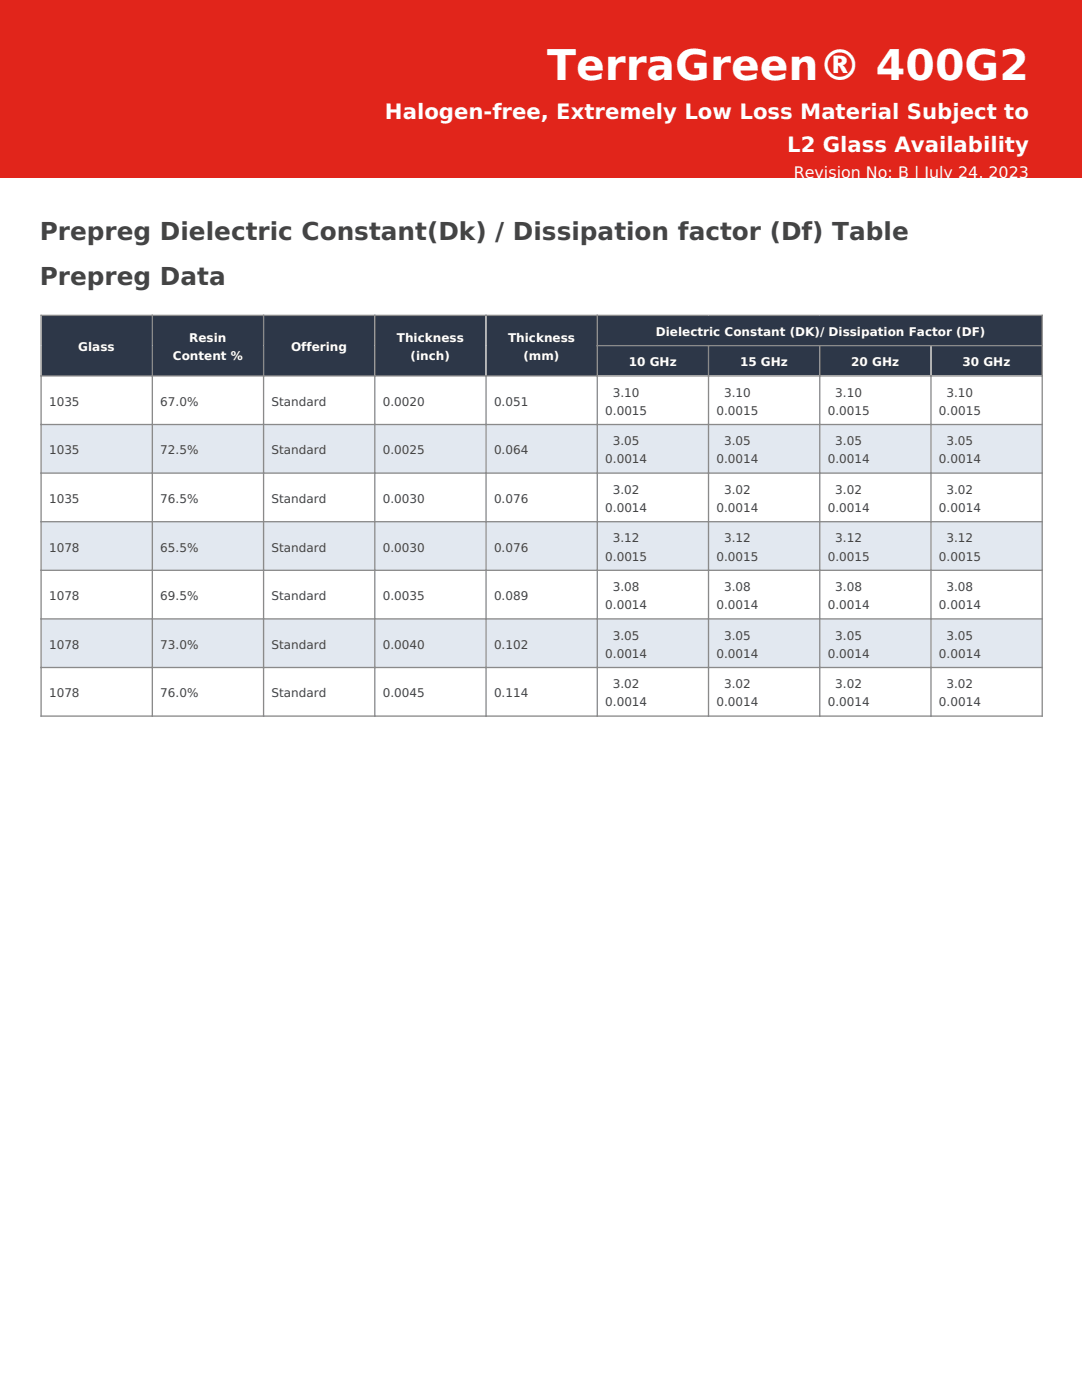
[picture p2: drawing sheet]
<svg xmlns="http://www.w3.org/2000/svg" width="216mm" height="279mm" viewBox="0 0 216 279" stroke-linecap="round" stroke-linejoin="round" font-family="sans-serif">
<defs><g id="words">
<text font-size="8.5" fill="#fff" x="109.2" y="16">TerraGreen® 400G2</text>
<g font-size="4.9" fill="#444">
<text x="7.9" y="47.9">Prepreg Dielectric Constant(Dk) / Dissipation factor (Df) Table</text>
<text x="7.9" y="56.9">Prepreg Data</text>
</g>
<g font-size="4.2" fill="#fff">
<text x="76.8" y="23.8">Halogen-free, Extremely Low Loss Material Subject to</text>
<text x="157.1" y="30.3">L2 Glass Availability</text>
</g>
<text font-size="3.2" fill="#fff" x="158.4" y="35.5">Revision No: B | July 24, 2023</text>
<g font-size="2.4" fill="#fff">
<text x="15.6" y="70.1">Glass</text>
<text x="34.5" y="71.9">Content %</text>
<text x="37.7" y="68.2">Resin</text>
<text x="58.1" y="70.1">Offering</text>
<text x="79.2" y="68.2">Thickness</text>
<text x="81.9" y="71.9">(inch)</text>
<text x="101.4" y="68.2">Thickness</text>
<text x="104.4" y="71.9">(mm)</text>
<text x="130.9" y="67.1">Dielectric Constant (DK)/ Dissipation Factor (DF)</text>
<text x="125.5" y="73.1">10 GHz</text>
<text x="147.7" y="73.1">15 GHz</text>
<text x="169.9" y="73.1">20 GHz</text>
<text x="192.1" y="73.1">30 GHz</text>
</g>
<g font-size="2.4" fill="#444">
<text x="9.8" y="81">1035</text>
<text x="32" y="81">67.0%</text>
<text x="54.2" y="81">Standard</text>
<text x="76.4" y="81">0.0020</text>
<text x="98.6" y="81">0.051</text>
<text x="120.8" y="82.8">0.0015</text>
<text x="122.3" y="79.1">3.10</text>
<text x="143" y="82.8">0.0015</text>
<text x="144.5" y="79.1">3.10</text>
<text x="165.2" y="82.8">0.0015</text>
<text x="166.7" y="79.1">3.10</text>
<text x="187.4" y="82.8">0.0015</text>
<text x="188.9" y="79.1">3.10</text>
<text x="122.3" y="88.8">3.05</text>
<text x="144.5" y="88.8">3.05</text>
<text x="166.7" y="88.8">3.05</text>
<text x="188.9" y="88.8">3.05</text>
<text x="9.8" y="90.7">1035</text>
<text x="32" y="90.7">72.5%</text>
<text x="54.2" y="90.7">Standard</text>
<text x="76.4" y="90.7">0.0025</text>
<text x="98.6" y="90.7">0.064</text>
<text x="120.8" y="92.5">0.0014</text>
<text x="143" y="92.5">0.0014</text>
<text x="165.2" y="92.5">0.0014</text>
<text x="187.4" y="92.5">0.0014</text>
<text x="9.8" y="100.4">1035</text>
<text x="32" y="100.4">76.5%</text>
<text x="54.2" y="100.4">Standard</text>
<text x="76.4" y="100.4">0.0030</text>
<text x="98.6" y="100.4">0.076</text>
<text x="122.3" y="98.5">3.02</text>
<text x="144.5" y="98.5">3.02</text>
<text x="166.7" y="98.5">3.02</text>
<text x="188.9" y="98.5">3.02</text>
<text x="120.8" y="102.2">0.0014</text>
<text x="143" y="102.2">0.0014</text>
<text x="165.2" y="102.2">0.0014</text>
<text x="187.4" y="102.2">0.0014</text>
<text x="9.8" y="110.1">1078</text>
<text x="32" y="110.1">65.5%</text>
<text x="54.2" y="110.1">Standard</text>
<text x="76.4" y="110.1">0.0030</text>
<text x="98.6" y="110.1">0.076</text>
<text x="120.8" y="111.9">0.0015</text>
<text x="122.3" y="108.2">3.12</text>
<text x="143" y="111.9">0.0015</text>
<text x="144.5" y="108.2">3.12</text>
<text x="165.2" y="111.9">0.0015</text>
<text x="166.7" y="108.2">3.12</text>
<text x="187.4" y="111.9">0.0015</text>
<text x="188.9" y="108.2">3.12</text>
<text x="9.8" y="119.8">1078</text>
<text x="32" y="119.8">69.5%</text>
<text x="54.2" y="119.8">Standard</text>
<text x="76.4" y="119.8">0.0035</text>
<text x="98.6" y="119.8">0.089</text>
<text x="122.3" y="117.9">3.08</text>
<text x="144.5" y="117.9">3.08</text>
<text x="166.7" y="117.9">3.08</text>
<text x="188.9" y="117.9">3.08</text>
<text x="120.8" y="121.6">0.0014</text>
<text x="143" y="121.6">0.0014</text>
<text x="165.2" y="121.6">0.0014</text>
<text x="187.4" y="121.6">0.0014</text>
<text x="9.8" y="129.5">1078</text>
<text x="32" y="129.5">73.0%</text>
<text x="54.2" y="129.5">Standard</text>
<text x="76.4" y="129.5">0.0040</text>
<text x="98.6" y="129.5">0.102</text>
<text x="120.8" y="131.3">0.0014</text>
<text x="122.3" y="127.6">3.05</text>
<text x="143" y="131.3">0.0014</text>
<text x="144.5" y="127.6">3.05</text>
<text x="165.2" y="131.3">0.0014</text>
<text x="166.7" y="127.6">3.05</text>
<text x="187.4" y="131.3">0.0014</text>
<text x="188.9" y="127.6">3.05</text>
<text x="122.3" y="137.3">3.02</text>
<text x="144.5" y="137.3">3.02</text>
<text x="166.7" y="137.3">3.02</text>
<text x="188.9" y="137.3">3.02</text>
<text x="9.8" y="139.2">1078</text>
<text x="32" y="139.2">76.0%</text>
<text x="54.2" y="139.2">Standard</text>
<text x="76.4" y="139.2">0.0045</text>
<text x="98.6" y="139.2">0.114</text>
<text x="120.8" y="141">0.0014</text>
<text x="143" y="141">0.0014</text>
<text x="165.2" y="141">0.0014</text>
<text x="187.4" y="141">0.0014</text>
</g>
</g></defs>
<path d="M8.3 63.1h22v11.9h-22z" fill="#2d3748"/>
<path d="M8.1 62.9h22.4M8.2 62.8v12.4" fill="none" stroke="#8a8a8a" stroke-width=".26"/>
<path d="M30.5 63.1h22v11.9h-22z" fill="#2d3748"/>
<path d="M30.3 62.9h22.4M30.4 62.8v12.4" fill="none" stroke="#8a8a8a" stroke-width=".26"/>
<path d="M52.7 63.1h22v11.9h-22z" fill="#2d3748"/>
<path d="M52.5 62.9h22.4M52.6 62.8v12.4" fill="none" stroke="#8a8a8a" stroke-width=".26"/>
<path d="M74.9 63.1h22v11.9h-22z" fill="#2d3748"/>
<path d="M74.7 62.9h22.4M74.8 62.8v12.4" fill="none" stroke="#8a8a8a" stroke-width=".26"/>
<path d="M97.1 63.1h21.9v11.9h-21.9z" fill="#2d3748"/>
<path d="M96.9 62.9h22.4M97 62.8v12.4" fill="none" stroke="#8a8a8a" stroke-width=".26"/>
<path d="M119.3 63.1h88.5v5.7h-88.5z" fill="#2d3748"/>
<path d="M119 62.9h89.1M119.2 62.8v6.3M208 62.8v6.3" fill="none" stroke="#8a8a8a" stroke-width=".26"/>
<path d="M119.3 69.1h21.9v5.8h-21.9z" fill="#2d3748"/>
<path d="M119 69h22.5M119.2 68.8v6.4" fill="none" stroke="#8a8a8a" stroke-width=".26"/>
<path d="M141.5 69.1h21.9v5.8h-21.9z" fill="#2d3748"/>
<path d="M141.2 69h22.5M141.4 68.8v6.4" fill="none" stroke="#8a8a8a" stroke-width=".26"/>
<path d="M163.7 69.1h21.9v5.8h-21.9z" fill="#2d3748"/>
<path d="M163.4 69h22.5M163.6 68.8v6.4" fill="none" stroke="#8a8a8a" stroke-width=".26"/>
<path d="M185.9 69.1h21.9v5.8h-21.9z" fill="#2d3748"/>
<path d="M8.1 75h200M8.2 74.9v10M30.4 74.9v10M52.6 74.9v10M74.8 74.9v10M97 74.9v10M119.2 74.9v10M141.4 74.9v10M163.6 74.9v10M185.6 69h22.5M185.8 68.8v16.1M208 68.8v16.1" fill="none" stroke="#8a8a8a" stroke-width=".26"/>
<path d="M8.3 84.9h22v9.4h-22z" fill="#e2e8f0"/>
<path d="M8.1 84.7h22.4M8.2 84.6v10" fill="none" stroke="#8a8a8a" stroke-width=".26"/>
<path d="M30.5 84.9h22v9.4h-22z" fill="#e2e8f0"/>
<path d="M30.3 84.7h22.4M30.4 84.6v10" fill="none" stroke="#8a8a8a" stroke-width=".26"/>
<path d="M52.7 84.9h22v9.4h-22z" fill="#e2e8f0"/>
<path d="M52.5 84.7h22.4M52.6 84.6v10" fill="none" stroke="#8a8a8a" stroke-width=".26"/>
<path d="M74.9 84.9h22v9.4h-22z" fill="#e2e8f0"/>
<path d="M74.7 84.7h22.4M74.8 84.6v10" fill="none" stroke="#8a8a8a" stroke-width=".26"/>
<path d="M97.1 84.9h21.9v9.4h-21.9z" fill="#e2e8f0"/>
<path d="M96.9 84.7h22.4M97 84.6v10" fill="none" stroke="#8a8a8a" stroke-width=".26"/>
<path d="M119.3 84.9h21.9v9.4h-21.9z" fill="#e2e8f0"/>
<path d="M119 84.7h22.5M119.2 84.6v10" fill="none" stroke="#8a8a8a" stroke-width=".26"/>
<path d="M141.5 84.9h21.9v9.4h-21.9z" fill="#e2e8f0"/>
<path d="M141.2 84.7h22.5M141.4 84.6v10" fill="none" stroke="#8a8a8a" stroke-width=".26"/>
<path d="M163.7 84.9h21.9v9.4h-21.9z" fill="#e2e8f0"/>
<path d="M163.4 84.7h22.5M163.6 84.6v10" fill="none" stroke="#8a8a8a" stroke-width=".26"/>
<path d="M185.9 84.9h21.9v9.4h-21.9z" fill="#e2e8f0"/>
<path d="M8.1 94.4h200M8.2 94.3v10M30.4 94.3v10M52.6 94.3v10M74.8 94.3v10M97 94.3v10M119.2 94.3v10M141.4 94.3v10M163.6 94.3v10M185.6 84.7h22.5M185.8 84.6v19.7M208 84.6v19.7" fill="none" stroke="#8a8a8a" stroke-width=".26"/>
<path d="M8.3 104.3h22v9.4h-22z" fill="#e2e8f0"/>
<path d="M8.1 104.1h22.4M8.2 104v9.9" fill="none" stroke="#8a8a8a" stroke-width=".26"/>
<path d="M30.5 104.3h22v9.4h-22z" fill="#e2e8f0"/>
<path d="M30.3 104.1h22.4M30.4 104v9.9" fill="none" stroke="#8a8a8a" stroke-width=".26"/>
<path d="M52.7 104.3h22v9.4h-22z" fill="#e2e8f0"/>
<path d="M52.5 104.1h22.4M52.6 104v9.9" fill="none" stroke="#8a8a8a" stroke-width=".26"/>
<path d="M74.9 104.3h22v9.4h-22z" fill="#e2e8f0"/>
<path d="M74.7 104.1h22.4M74.8 104v9.9" fill="none" stroke="#8a8a8a" stroke-width=".26"/>
<path d="M97.1 104.3h21.9v9.4h-21.9z" fill="#e2e8f0"/>
<path d="M96.9 104.1h22.4M97 104v9.9" fill="none" stroke="#8a8a8a" stroke-width=".26"/>
<path d="M119.3 104.3h21.9v9.4h-21.9z" fill="#e2e8f0"/>
<path d="M119 104.1h22.5M119.2 104v9.9" fill="none" stroke="#8a8a8a" stroke-width=".26"/>
<path d="M141.5 104.3h21.9v9.4h-21.9z" fill="#e2e8f0"/>
<path d="M141.2 104.1h22.5M141.4 104v9.9" fill="none" stroke="#8a8a8a" stroke-width=".26"/>
<path d="M163.7 104.3h21.9v9.4h-21.9z" fill="#e2e8f0"/>
<path d="M163.4 104.1h22.5M163.6 104v9.9" fill="none" stroke="#8a8a8a" stroke-width=".26"/>
<path d="M185.9 104.3h21.9v9.4h-21.9z" fill="#e2e8f0"/>
<path d="M8.1 113.8h200M8.2 113.7v9.9M30.4 113.7v9.9M52.6 113.7v9.9M74.8 113.7v9.9M97 113.7v9.9M119.2 113.7v9.9M141.4 113.7v9.9M163.6 113.7v9.9M185.6 104.1h22.5M185.8 104v19.6M208 104v19.6" fill="none" stroke="#8a8a8a" stroke-width=".26"/>
<path d="M8.3 123.6h22v9.5h-22z" fill="#e2e8f0"/>
<path d="M8.1 123.5h22.4M8.2 123.4v9.9" fill="none" stroke="#8a8a8a" stroke-width=".26"/>
<path d="M30.5 123.6h22v9.5h-22z" fill="#e2e8f0"/>
<path d="M30.3 123.5h22.4M30.4 123.4v9.9" fill="none" stroke="#8a8a8a" stroke-width=".26"/>
<path d="M52.7 123.6h22v9.5h-22z" fill="#e2e8f0"/>
<path d="M52.5 123.5h22.4M52.6 123.4v9.9" fill="none" stroke="#8a8a8a" stroke-width=".26"/>
<path d="M74.9 123.6h22v9.5h-22z" fill="#e2e8f0"/>
<path d="M74.7 123.5h22.4M74.8 123.4v9.9" fill="none" stroke="#8a8a8a" stroke-width=".26"/>
<path d="M97.1 123.6h21.9v9.5h-21.9z" fill="#e2e8f0"/>
<path d="M96.9 123.5h22.4M97 123.4v9.9" fill="none" stroke="#8a8a8a" stroke-width=".26"/>
<path d="M119.3 123.6h21.9v9.5h-21.9z" fill="#e2e8f0"/>
<path d="M119 123.5h22.5M119.2 123.4v9.9" fill="none" stroke="#8a8a8a" stroke-width=".26"/>
<path d="M141.5 123.6h21.9v9.5h-21.9z" fill="#e2e8f0"/>
<path d="M141.2 123.5h22.5M141.4 123.4v9.9" fill="none" stroke="#8a8a8a" stroke-width=".26"/>
<path d="M163.7 123.6h21.9v9.5h-21.9z" fill="#e2e8f0"/>
<path d="M163.4 123.5h22.5M163.6 123.4v9.9" fill="none" stroke="#8a8a8a" stroke-width=".26"/>
<path d="M185.9 123.6h21.9v9.5h-21.9z" fill="#e2e8f0"/>
<g fill="none" stroke="#8a8a8a" stroke-width=".26">
<path d="M8.1 133.2h200M8.2 133.1v9.9M30.4 133.1v9.9M52.6 133.1v9.9M74.8 133.1v9.9M97 133.1v9.9M119.2 133.1v9.9M141.4 133.1v9.9M163.6 133.1v9.9M185.6 123.5h22.5M185.8 123.4v19.6M208 123.4v19.6"/>
<path d="M8.1 142.9h200"/>
</g>
<path d="M0 -.1h215.9v35.6h-215.9z" fill="#e1251b"/>
<use href="#words"/>
</svg>
